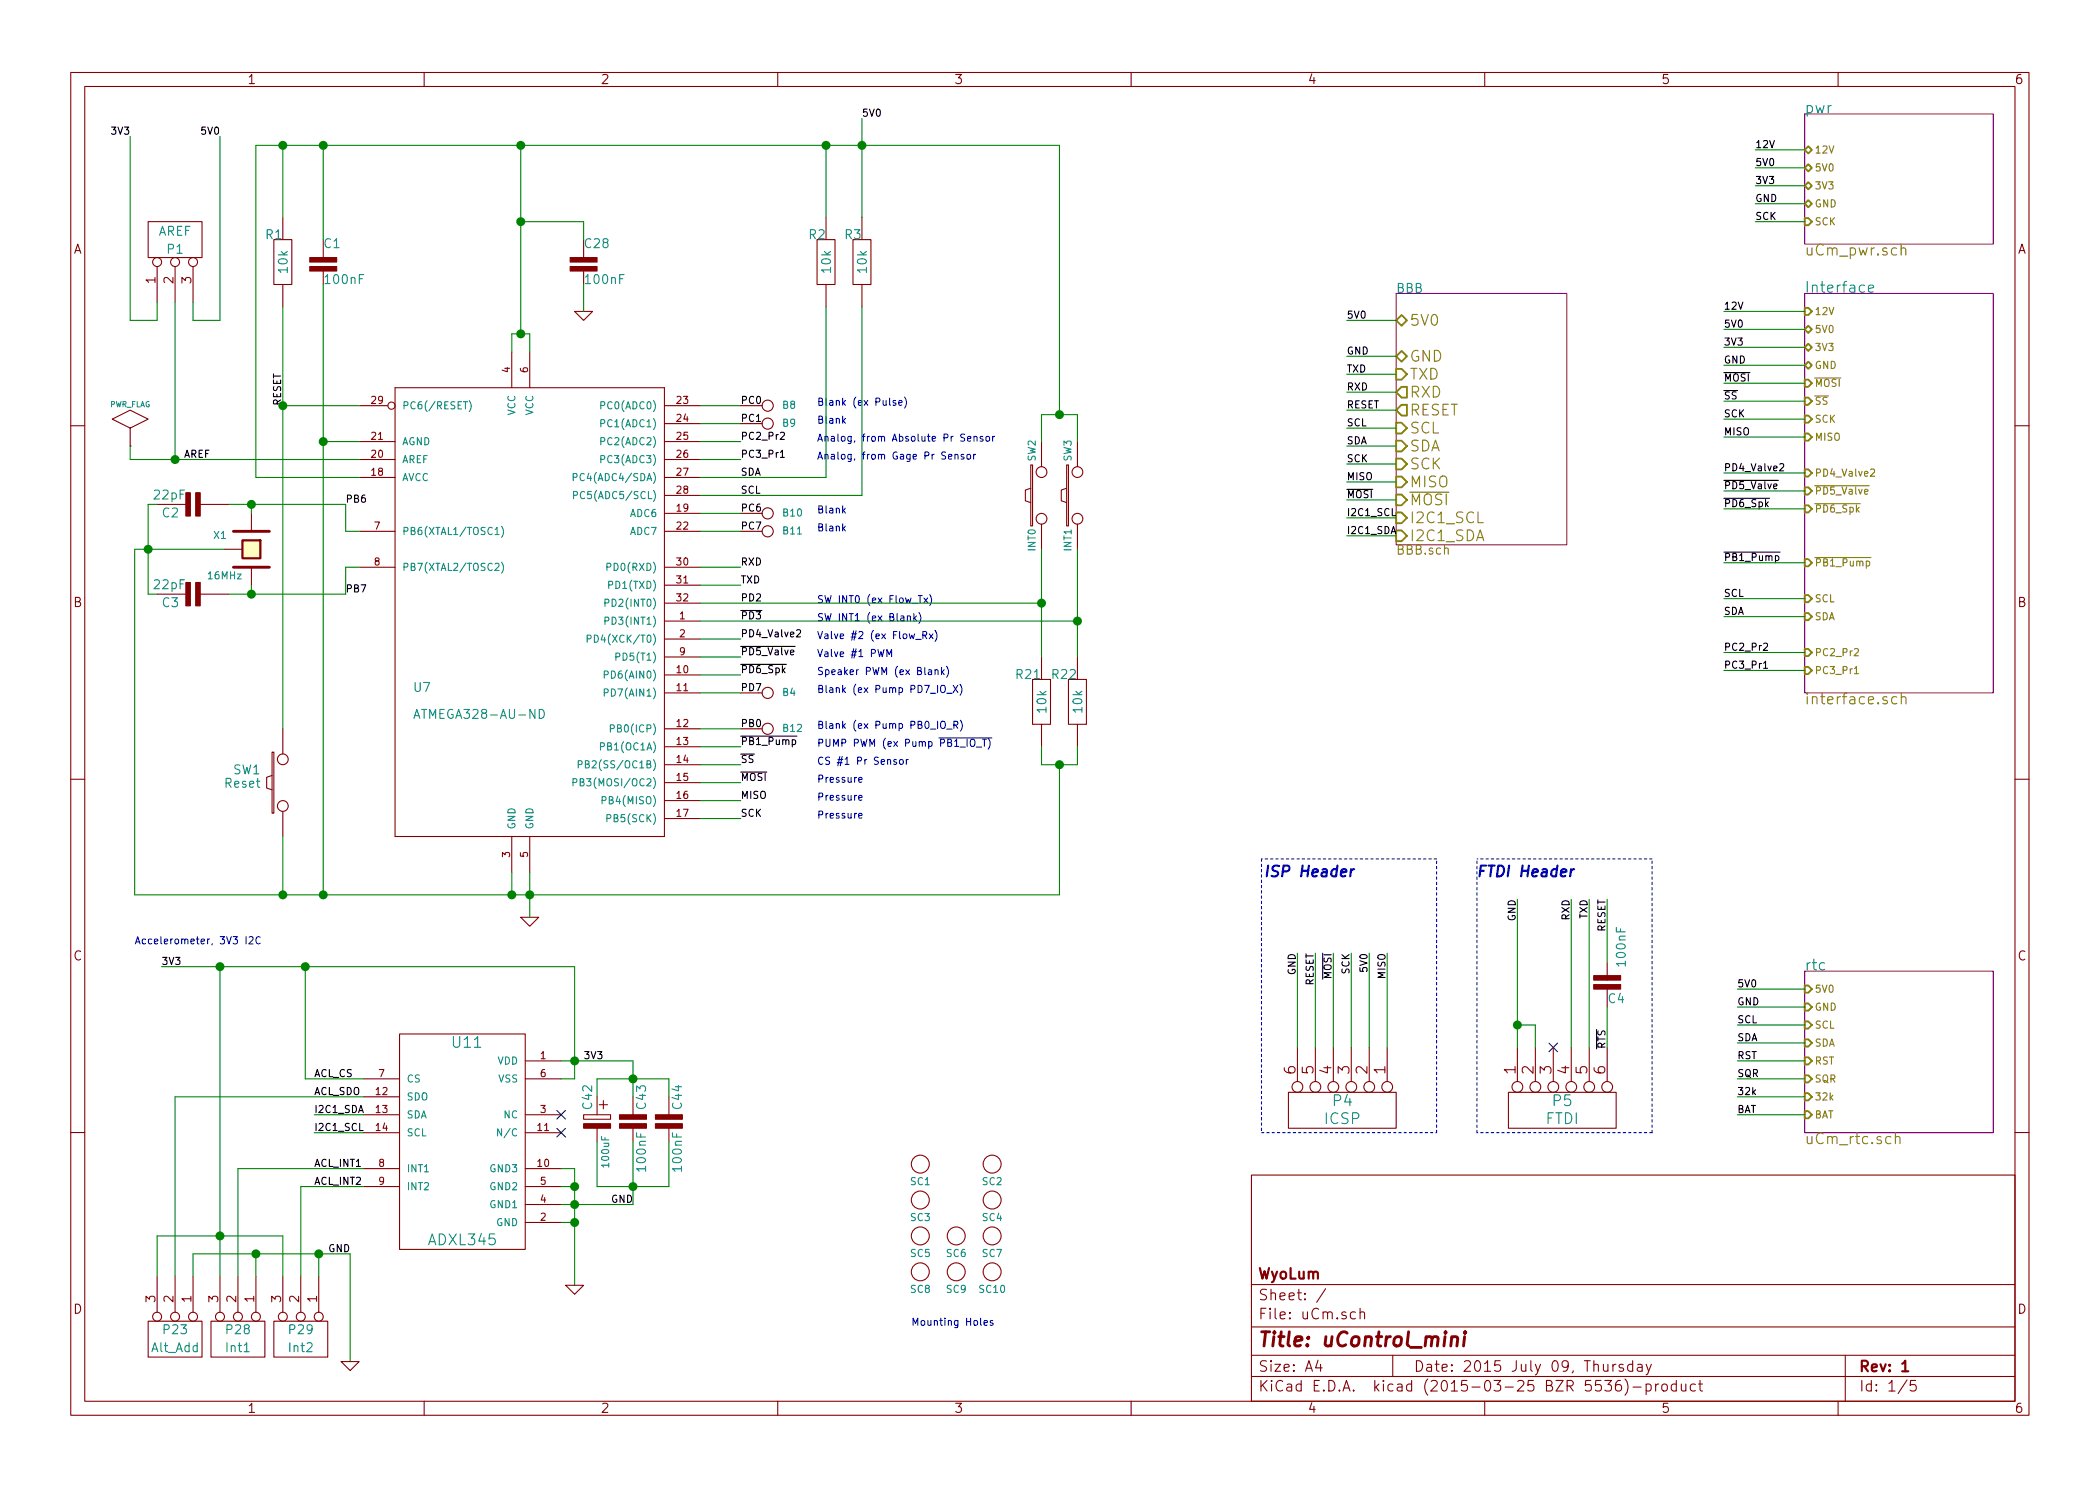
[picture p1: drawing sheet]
<svg xmlns="http://www.w3.org/2000/svg" width="297mm" height="210mm" viewBox="0 0 297 210" stroke-linecap="round" stroke-linejoin="round" font-family="sans-serif">
<defs><g id="words">
<text font-size="2.8" fill="#840000" x="178" y="190.5">Title: uControl_mini</text>
<g font-size="2.1" fill="#008484">
<text x="255.3" y="16">pwr</text>
<text x="255.3" y="41.4">Interface</text>
<text x="255.3" y="137.3">rtc</text>
<text x="64.1" y="148.3">U11</text>
<text x="187.4" y="159">ICSP</text>
<text x="188.6" y="156.5">P4</text>
<text x="218.6" y="159">FTDI</text>
<text x="219.7" y="156.5">P5</text>
<text x="60.8" y="176.2">ADXL345</text>
</g>
<g font-size="2.1" fill="#848400">
<text x="255.3" y="36.2">uCm_pwr.sch</text>
<text x="199.4" y="46.1">5V0</text>
<text x="199.4" y="51.2">GND</text>
<text x="199.4" y="53.7">TXD</text>
<text x="199.4" y="58.8">RESET</text>
<text x="199.4" y="56.3">RXD</text>
<text x="199.4" y="61.3">SCL</text>
<text x="199.4" y="63.9">SDA</text>
<text x="199.4" y="66.4">SCK</text>
<text x="199.4" y="69">MISO</text>
<text x="199.4" y="71.5">MOSI</text>
<text x="199.4" y="74">I2C1_SCL</text>
<text x="199.4" y="76.6">I2C1_SDA</text>
<text x="255.3" y="99.7">interface.sch</text>
<text x="255.3" y="161.9">uCm_rtc.sch</text>
</g>
<g font-size="2.1" fill="#0000c2">
<text x="180.6" y="124.1">ISP Header</text>
<text x="210.4" y="124.1">FTDI Header</text>
</g>
<g font-size="2.1" fill="#840000">
<text x="183.3" y="152" transform="rotate(-90 183.3 152)">6</text>
<text x="185.8" y="152" transform="rotate(-90 185.8 152)">5</text>
<text x="188.3" y="152" transform="rotate(-90 188.3 152)">4</text>
<text x="190.9" y="152" transform="rotate(-90 190.9 152)">3</text>
<text x="193.4" y="152" transform="rotate(-90 193.4 152)">2</text>
<text x="196" y="152" transform="rotate(-90 196 152)">1</text>
<text x="214.4" y="152" transform="rotate(-90 214.4 152)">1</text>
<text x="216.9" y="152" transform="rotate(-90 216.9 152)">2</text>
<text x="219.5" y="152" transform="rotate(-90 219.5 152)">3</text>
<text x="222" y="152" transform="rotate(-90 222 152)">4</text>
<text x="224.5" y="152" transform="rotate(-90 224.5 152)">5</text>
<text x="227.1" y="152" transform="rotate(-90 227.1 152)">6</text>
<text x="84.7" y="157">+</text>
<text x="178" y="184">Sheet: /</text>
<text x="178" y="181">WyoLum</text>
<text x="178" y="186.7">File: uCm.sch</text>
<text x="178" y="196.9">KiCad E.D.A. kicad (2015-03-25 BZR 5536)-product</text>
<text x="178" y="194.1">Size: A4</text>
<text x="200" y="194.1">Date: 2015 July 09, Thursday</text>
<text x="263" y="194.1">Rev: 1</text>
<text x="263" y="196.9">Id: 1/5</text>
</g>
<g font-size="1.8" fill="#840000">
<text x="35" y="11.9">1</text>
<text x="85" y="11.9">2</text>
<text x="135" y="11.9">3</text>
<text x="185" y="11.9">4</text>
<text x="235" y="11.9">5</text>
<text x="285" y="11.9">6</text>
<text x="10.4" y="35.9">A</text>
<text x="285.4" y="35.9">A</text>
<text x="22" y="40.1" transform="rotate(-90 22 40.1)">1</text>
<text x="24.5" y="40.1" transform="rotate(-90 24.5 40.1)">2</text>
<text x="27.1" y="40.1" transform="rotate(-90 27.1 40.1)">3</text>
<text x="10.4" y="85.9">B</text>
<text x="285.4" y="85.9">B</text>
<text x="10.4" y="135.9">C</text>
<text x="285.4" y="135.9">C</text>
<text x="10.4" y="185.9">D</text>
<text x="22" y="184.2" transform="rotate(-90 22 184.2)">3</text>
<text x="24.5" y="184.2" transform="rotate(-90 24.5 184.2)">2</text>
<text x="27.1" y="184.2" transform="rotate(-90 27.1 184.2)">1</text>
<text x="30.9" y="184.2" transform="rotate(-90 30.9 184.2)">3</text>
<text x="33.4" y="184.2" transform="rotate(-90 33.4 184.2)">2</text>
<text x="35.9" y="184.2" transform="rotate(-90 35.9 184.2)">1</text>
<text x="39.8" y="184.2" transform="rotate(-90 39.8 184.2)">3</text>
<text x="42.3" y="184.2" transform="rotate(-90 42.3 184.2)">2</text>
<text x="44.8" y="184.2" transform="rotate(-90 44.8 184.2)">1</text>
<text x="285.4" y="185.9">D</text>
<text x="35" y="199.9">1</text>
<text x="85" y="199.9">2</text>
<text x="135" y="199.9">3</text>
<text x="185" y="199.9">4</text>
<text x="235" y="199.9">5</text>
<text x="285" y="199.9">6</text>
</g>
<g font-size="1.8" fill="#008484">
<text x="22.3" y="33.3">AREF</text>
<text x="23.7" y="35.9">P1</text>
<text x="37.6" y="33.8">R1</text>
<text x="45.8" y="35.1">C1</text>
<text x="82.8" y="35.1">C28</text>
<text x="114.5" y="33.8">R2</text>
<text x="119.5" y="33.8">R3</text>
<text x="40.7" y="38.6" transform="rotate(-90 40.7 38.6)">10k</text>
<text x="46.1" y="40.2">100nF</text>
<text x="83" y="40.2">100nF</text>
<text x="117.5" y="38.6" transform="rotate(-90 117.5 38.6)">10k</text>
<text x="122.6" y="38.6" transform="rotate(-90 122.6 38.6)">10k</text>
<text x="197.5" y="41.4">BBB</text>
<text x="21.9" y="70.7">22pF</text>
<text x="23" y="73.2">C2</text>
<text x="21.9" y="83.4">22pF</text>
<text x="23" y="85.9">C3</text>
<text x="58.6" y="97.9">U7</text>
<text x="59.4" y="101.7">ATMEGA328-AU-ND</text>
<text x="143.8" y="96.1">R21</text>
<text x="148" y="100.8" transform="rotate(-90 148 100.8)">10k</text>
<text x="148.9" y="96.1">R22</text>
<text x="153.1" y="100.8" transform="rotate(-90 153.1 100.8)">10k</text>
<text x="31.9" y="111.4">Reset</text>
<text x="33" y="109.5">SW1</text>
<text x="229.9" y="136.5" transform="rotate(-90 229.9 136.5)">100nF</text>
<text x="227.5" y="141.9">C4</text>
<text x="83.7" y="156.9" transform="rotate(-90 83.7 156.9)">C42</text>
<text x="91.4" y="156.9" transform="rotate(-90 91.4 156.9)">C43</text>
<text x="96.4" y="156.9" transform="rotate(-90 96.4 156.9)">C44</text>
<text x="91.4" y="165.6" transform="rotate(-90 91.4 165.6)">100nF</text>
<text x="96.4" y="165.6" transform="rotate(-90 96.4 165.6)">100nF</text>
<text x="21.4" y="191.3">Alt_Add</text>
<text x="23.2" y="188.8">P23</text>
<text x="32.1" y="188.8">P28</text>
<text x="32.1" y="191.3">Int1</text>
<text x="41" y="188.8">P29</text>
<text x="41" y="191.3">Int2</text>
</g>
<text font-size="1.8" fill="#848400" x="197.5" y="78.5">BBB.sch</text>
<g font-size="1.4">
<text x="121.9" y="16.5">5V0</text>
<text x="15.9" y="19">3V3</text>
<text x="28.6" y="19">5V0</text>
<text x="248.3" y="20.9">12V</text>
<text x="248.3" y="23.5">5V0</text>
<text x="248.3" y="28.6">GND</text>
<text x="248.3" y="26">3V3</text>
<text x="248.3" y="31.1">SCK</text>
<text x="190.5" y="45.1">5V0</text>
<text x="243.8" y="43.8">12V</text>
<text x="243.8" y="46.3">5V0</text>
<text x="190.5" y="52.7">TXD</text>
<text x="190.5" y="50.2">GND</text>
<text x="243.8" y="48.9">3V3</text>
<text x="243.8" y="54">MOSI</text>
<text x="243.8" y="51.4">GND</text>
<text x="39.8" y="57.4" transform="rotate(-90 39.8 57.4)">RESET</text>
<text x="104.8" y="59.7">PC1</text>
<text x="190.5" y="57.8">RESET</text>
<text x="190.5" y="55.2">RXD</text>
<text x="243.8" y="56.5">SS</text>
<text x="243.8" y="59">SCK</text>
<text x="26" y="64.8">AREF</text>
<text x="104.8" y="62.2">PC2_Pr2</text>
<text x="104.8" y="64.8">PC3_Pr1</text>
<text x="190.5" y="62.9">SDA</text>
<text x="190.5" y="65.4">SCK</text>
<text x="190.5" y="60.3">SCL</text>
<text x="243.8" y="61.6">MISO</text>
<text x="48.9" y="71.1">PB6</text>
<text x="104.8" y="67.3">SDA</text>
<text x="104.8" y="69.8">SCL</text>
<text x="190.5" y="67.9">MISO</text>
<text x="190.5" y="70.5">MOSI</text>
<text x="243.8" y="71.7">PD6_Spk</text>
<text x="243.8" y="66.7">PD4_Valve2</text>
<text x="243.8" y="69.2">PD5_Valve</text>
<text x="104.8" y="72.4">PC6</text>
<text x="104.8" y="74.9">PC7</text>
<text x="190.5" y="73">I2C1_SCL</text>
<text x="190.5" y="75.6">I2C1_SDA</text>
<text x="48.9" y="83.8">PB7</text>
<text x="104.8" y="80">RXD</text>
<text x="104.8" y="82.5">TXD</text>
<text x="243.8" y="79.4">PB1_Pump</text>
<text x="104.8" y="87.6">PD3</text>
<text x="104.8" y="85.1">PD2</text>
<text x="243.8" y="87">SDA</text>
<text x="243.8" y="84.4">SCL</text>
<text x="104.8" y="92.7">PD5_Valve</text>
<text x="104.8" y="95.2">PD6_Spk</text>
<text x="104.8" y="90.2">PD4_Valve2</text>
<text x="243.8" y="92.1">PC2_Pr2</text>
<text x="243.8" y="94.6">PC3_Pr1</text>
<text x="104.8" y="105.4">PB1_Pump</text>
<text x="104.8" y="107.9">SS</text>
<text x="104.8" y="110.5">MOSI</text>
<text x="104.8" y="113">MISO</text>
<text x="104.8" y="115.6">SCK</text>
<text x="214.4" y="130.4" transform="rotate(-90 214.4 130.4)">GND</text>
<text x="222" y="130.2" transform="rotate(-90 222 130.2)">RXD</text>
<text x="224.5" y="130.1" transform="rotate(-90 224.5 130.1)">TXD</text>
<text x="227.1" y="132" transform="rotate(-90 227.1 132)">RESET</text>
<text x="22.9" y="136.5">3V3</text>
<text x="190.9" y="137.9" transform="rotate(-90 190.9 137.9)">SCK</text>
<text x="193.4" y="137.4" transform="rotate(-90 193.4 137.4)">5V0</text>
<text x="183.3" y="138" transform="rotate(-90 183.3 138)">GND</text>
<text x="185.8" y="139.6" transform="rotate(-90 185.8 139.6)">RESET</text>
<text x="188.3" y="138.5" transform="rotate(-90 188.3 138.5)">MOSI</text>
<text x="196" y="138.5" transform="rotate(-90 196 138.5)">MISO</text>
<text x="245.7" y="142.2">GND</text>
<text x="245.7" y="139.7">5V0</text>
<text x="82.5" y="149.9">3V3</text>
<text x="227.1" y="148.5" transform="rotate(-90 227.1 148.5)">RTS</text>
<text x="245.7" y="149.9">RST</text>
<text x="245.7" y="147.3">SDA</text>
<text x="245.7" y="144.8">SCL</text>
<text x="44.4" y="154.9">ACL_SDO</text>
<text x="44.4" y="152.4">ACL_CS</text>
<text x="245.7" y="154.9">32k</text>
<text x="245.7" y="152.4">SQR</text>
<text x="44.4" y="160">I2C1_SCL</text>
<text x="44.4" y="157.5">I2C1_SDA</text>
<text x="245.7" y="157.5">BAT</text>
<text x="44.4" y="165.1">ACL_INT1</text>
<text x="44.4" y="167.6">ACL_INT2</text>
<text x="86.4" y="170.2">GND</text>
<text x="46.4" y="177.2">GND</text>
</g>
<g font-size="1.4" fill="#848400">
<text x="256.7" y="21.7">12V</text>
<text x="256.7" y="29.3">GND</text>
<text x="256.7" y="26.8">3V3</text>
<text x="256.7" y="24.3">5V0</text>
<text x="256.7" y="31.9">SCK</text>
<text x="256.7" y="44.6">12V</text>
<text x="256.7" y="47.1">5V0</text>
<text x="256.7" y="52.2">GND</text>
<text x="256.7" y="49.7">3V3</text>
<text x="256.7" y="59.8">SCK</text>
<text x="256.7" y="54.7">MOSI</text>
<text x="256.7" y="57.3">SS</text>
<text x="256.7" y="62.4">MISO</text>
<text x="256.7" y="70">PD5_Valve</text>
<text x="256.7" y="67.4">PD4_Valve2</text>
<text x="256.7" y="72.5">PD6_Spk</text>
<text x="256.7" y="80.1">PB1_Pump</text>
<text x="256.7" y="85.2">SCL</text>
<text x="256.7" y="87.8">SDA</text>
<text x="256.7" y="95.4">PC3_Pr1</text>
<text x="256.7" y="92.8">PC2_Pr2</text>
<text x="256.7" y="143">GND</text>
<text x="256.7" y="140.5">5V0</text>
<text x="256.7" y="148.1">SDA</text>
<text x="256.7" y="145.5">SCL</text>
<text x="256.7" y="150.6">RST</text>
<text x="256.7" y="155.7">32k</text>
<text x="256.7" y="153.2">SQR</text>
<text x="256.7" y="158.2">BAT</text>
</g>
<g font-size="1.4" fill="#840000">
<text x="72.1" y="52.7" transform="rotate(-90 72.1 52.7)">4</text>
<text x="74.7" y="52.7" transform="rotate(-90 74.7 52.7)">6</text>
<text x="52.6" y="57.1">29</text>
<text x="95.7" y="57.1">23</text>
<text x="95.7" y="59.7">24</text>
<text x="104.8" y="57.1">PC0</text>
<text x="52.6" y="64.8">20</text>
<text x="52.6" y="62.2">21</text>
<text x="95.7" y="62.2">25</text>
<text x="95.7" y="64.8">26</text>
<text x="52.6" y="67.3">18</text>
<text x="95.7" y="67.3">27</text>
<text x="95.7" y="69.8">28</text>
<text x="53" y="74.9">7</text>
<text x="95.7" y="74.9">22</text>
<text x="95.7" y="72.4">19</text>
<text x="53" y="80">8</text>
<text x="95.7" y="80">30</text>
<text x="95.7" y="82.5">31</text>
<text x="95.7" y="85.1">32</text>
<text x="96.1" y="87.6">1</text>
<text x="95.7" y="95.2">10</text>
<text x="96.1" y="90.2">2</text>
<text x="96.1" y="92.7">9</text>
<text x="95.7" y="97.8">11</text>
<text x="104.8" y="97.8">PD7</text>
<text x="95.7" y="102.9">12</text>
<text x="95.7" y="105.4">13</text>
<text x="95.7" y="107.9">14</text>
<text x="104.8" y="102.9">PB0</text>
<text x="95.7" y="110.5">15</text>
<text x="95.7" y="113">16</text>
<text x="95.7" y="115.6">17</text>
<text x="72.1" y="121.3" transform="rotate(-90 72.1 121.3)">3</text>
<text x="74.7" y="121.3" transform="rotate(-90 74.7 121.3)">5</text>
<text x="76.5" y="149.9">1</text>
<text x="53.2" y="154.9">12</text>
<text x="53.6" y="152.4">7</text>
<text x="76.5" y="152.4">6</text>
<text x="53.2" y="157.5">13</text>
<text x="53.2" y="160">14</text>
<text x="76" y="160">11</text>
<text x="76.5" y="157.5">3</text>
<text x="53.6" y="165.1">8</text>
<text x="53.6" y="167.6">9</text>
<text x="76" y="165.1">10</text>
<text x="76.5" y="167.6">5</text>
<text x="76.5" y="172.7">2</text>
<text x="76.5" y="170.2">4</text>
</g>
<g font-size="1.4" fill="#008484">
<text x="56.9" y="57.9">PC6(/RESET)</text>
<text x="72.9" y="58.9" transform="rotate(-90 72.9 58.9)">VCC</text>
<text x="75.4" y="58.9" transform="rotate(-90 75.4 58.9)">VCC</text>
<text x="85.4" y="57.9">PC0(ADC0)</text>
<text x="110.7" y="57.8">B8</text>
<text x="56.9" y="65.5">AREF</text>
<text x="56.9" y="63">AGND</text>
<text x="85.4" y="60.4">PC1(ADC1)</text>
<text x="85.4" y="63">PC2(ADC2)</text>
<text x="85.4" y="65.5">PC3(ADC3)</text>
<text x="110.7" y="60.4">B9</text>
<text x="146.5" y="65.3" transform="rotate(-90 146.5 65.3)">SW2</text>
<text x="151.6" y="65.3" transform="rotate(-90 151.6 65.3)">SW3</text>
<text x="56.9" y="68.1">AVCC</text>
<text x="82" y="68.1">PC4(ADC4/SDA)</text>
<text x="82.2" y="70.6">PC5(ADC5/SCL)</text>
<text x="30.3" y="76.2">X1</text>
<text x="56.9" y="75.7">PB6(XTAL1/TOSC1)</text>
<text x="89.1" y="75.7">ADC7</text>
<text x="89.1" y="73.1">ADC6</text>
<text x="110.8" y="73.1">B10</text>
<text x="110.8" y="75.6">B11</text>
<text x="146.5" y="77.9" transform="rotate(-90 146.5 77.9)">INT0</text>
<text x="151.6" y="77.9" transform="rotate(-90 151.6 77.9)">INT1</text>
<text x="29.5" y="82">16MHz</text>
<text x="56.9" y="80.8">PB7(XTAL2/TOSC2)</text>
<text x="86.3" y="80.8">PD0(RXD)</text>
<text x="86.4" y="83.3">PD1(TXD)</text>
<text x="86.2" y="88.4">PD3(INT1)</text>
<text x="86.2" y="85.8">PD2(INT0)</text>
<text x="84.2" y="90.9">PD4(XCK/T0)</text>
<text x="87.6" y="93.5">PD5(T1)</text>
<text x="86.1" y="96">PD6(AIN0)</text>
<text x="86.1" y="98.5">PD7(AIN1)</text>
<text x="110.7" y="98.5">B4</text>
<text x="85.3" y="106.2">PB1(OC1A)</text>
<text x="86.9" y="103.6">PB0(ICP)</text>
<text x="110.8" y="103.6">B12</text>
<text x="82.3" y="111.2">PB3(MOSI/OC2)</text>
<text x="83.1" y="108.7">PB2(SS/OC1B)</text>
<text x="85.6" y="113.8">PB4(MISO)</text>
<text x="72.9" y="117.3" transform="rotate(-90 72.9 117.3)">GND</text>
<text x="75.4" y="117.3" transform="rotate(-90 75.4 117.3)">GND</text>
<text x="86.3" y="116.3">PB5(SCK)</text>
<text x="57.5" y="153.2">CS</text>
<text x="57.5" y="155.7">SDO</text>
<text x="70.3" y="150.6">VDD</text>
<text x="70.5" y="153.2">VSS</text>
<text x="57.5" y="158.2">SDA</text>
<text x="57.5" y="160.8">SCL</text>
<text x="70.8" y="160.8">N/C</text>
<text x="71.2" y="158.2">NC</text>
<text x="57.5" y="165.9">INT1</text>
<text x="69.3" y="165.9">GND3</text>
<text x="86.2" y="165" transform="rotate(-90 86.2 165)">100uF</text>
<text x="128.8" y="167.7">SC1</text>
<text x="139" y="167.7">SC2</text>
<text x="57.5" y="168.4">INT2</text>
<text x="69.3" y="170.9">GND1</text>
<text x="69.3" y="168.4">GND2</text>
<text x="70.1" y="173.5">GND</text>
<text x="128.8" y="172.8">SC3</text>
<text x="139" y="172.8">SC4</text>
<text x="128.8" y="177.8">SC5</text>
<text x="133.9" y="177.8">SC6</text>
<text x="139" y="177.8">SC7</text>
<text x="128.8" y="182.9">SC8</text>
<text x="133.9" y="182.9">SC9</text>
<text x="138.6" y="182.9">SC10</text>
</g>
<g font-size="1.4" fill="#0000c2">
<text x="115.6" y="57.4">Blank (ex Pulse)</text>
<text x="115.6" y="59.9">Blank</text>
<text x="115.6" y="62.5">Analog, from Absolute Pr Sensor</text>
<text x="115.6" y="65">Analog, from Gage Pr Sensor</text>
<text x="115.6" y="72.6">Blank</text>
<text x="115.6" y="75.2">Blank</text>
<text x="115.6" y="87.9">SW INT1 (ex Blank)</text>
<text x="115.6" y="85.3">SW INT0 (ex Flow_Tx)</text>
<text x="115.6" y="95.5">Speaker PWM (ex Blank)</text>
<text x="115.6" y="93">Valve #1 PWM</text>
<text x="115.6" y="90.4">Valve #2 (ex Flow_Rx)</text>
<text x="115.6" y="98">Blank (ex Pump PD7_IO_X)</text>
<text x="115.6" y="105.7">PUMP PWM (ex Pump PB1_IO_T)</text>
<text x="115.6" y="103.1">Blank (ex Pump PB0_IO_R)</text>
<text x="115.6" y="113.3">Pressure</text>
<text x="115.6" y="110.7">Pressure</text>
<text x="115.6" y="108.2">CS #1 Pr Sensor</text>
<text x="115.6" y="115.8">Pressure</text>
<text x="19" y="133.6">Accelerometer, 3V3 I2C</text>
<text x="128.9" y="187.6">Mounting Holes</text>
</g>
<text font-size="1.1" fill="#008484" x="15.4" y="57.6">PWR_FLAG</text>
</g></defs>
<g fill="none" stroke="#840000" stroke-width=".15">
<path d="M10 10.3h277v189.9h-277zM12 12.2h273v186.1h-273zM60 10.3v1.9M110 10.3v1.9M160 10.3v1.9M210 10.3v1.9M260 10.3v1.9M21 31.4h7.6v5h-7.6zM22.2 37.7v5.1M24.8 37.7v5.1M27.3 37.7v5.1M38.7 33.9h2.6v6.4h-2.6z"/>
<path d="M40 30.7v3.2M45.7 33.9v2.5M45.7 37.7v2.6M82.5 33.9v2.5M82.5 37.7v2.6M115.6 33.9h2.5v6.4h-2.5zM116.8 30.7v3.2M120.6 33.9h2.6v6.4h-2.6zM121.9 30.7v3.2M15.9 59.3l2.5-1.3 2.6 1.3-2.6 1.3zM40 40.3v3.1M50.8 57.4h4.1"/>
<path d="M55.9 54.9h38.1v63.5h-38.1zM72.4 49.8v5.1M74.9 49.8v5.1M81.3 44.1h2.5l-1.3 1.2zM94 57.4h5.1M94 59.9h5.1M104.8 57.4h2.5M104.8 59.9h3M116.8 40.3v3.1M121.9 40.3v3.1M10 60.2h2M18.4 63.1h.1"/>
<path d="M18.4 60.6v2.5M22.2 71.4h4.3M28.1 71.4h4.3M31.7 77.7h2.6M35.6 72.6v2.6M50.8 75.2h5.1M50.8 65h5.1M50.8 62.5h5.1M50.8 67.6h5.1M94 75.2h5.1M94 65h5.1M94 62.5h5.1"/>
<path d="M94 67.6h5.1M94 70.1h5.1M94 72.6h5.1M104.8 75.2h2.5M104.8 72.6h2.5M145.8 65.8h.2v8.6h-.2zM145.8 69.1l-.8 .2v1.6l.8 .2M147.3 62.5v3.5M147.3 74.2v3.5M150.9 65.8h.2v8.6h-.2zM150.9 69.1l-.8 .2v1.6l.8 .2M152.4 62.5v3.5"/>
<path d="M152.4 74.2v3.5M285 60.2h2M22.2 84.1h4.3M28.1 84.1h4.3M35.6 80.3v2.5M50.8 80.3h5.1M94 87.9h5.1M94 90.4h5.1M94 80.3h5.1M94 93h5.1M94 95.5h5.1M94 98h5.1"/>
<path d="M94 82.8h5.1M94 85.3h5.1M104.8 98h2.5M146 96.1h2.6v6.4h-2.6zM147.3 93v3.1M151.1 96.1h2.6v6.4h-2.6zM152.4 93v3.1M10 110.3h2M38.5 106.4h.2v8.7h-.2zM38.5 109.7l-.8 .3v1.5l.8 .3M40 103.1v3.6M40 114.8v3.6"/>
<path d="M72.4 118.4v5M74.9 118.4v5M94 103.1h5.1M94 105.7h5.1M94 108.2h5.1M94 110.7h5.1M94 113.3h5.1M94 115.8h5.1M104.8 103.1h2.5M147.3 102.5v3.2M152.4 102.5v3.2M285 110.3h2"/>
<path d="M73.7 129.8h2.5l-1.3 1.3zM227.3 136.1v2.6M227.3 139.9v2.6M51.4 157.7h5.1M51.4 152.6h5.1M51.4 155.2h5.1M56.5 146.3h17.8v30.5h-17.8zM74.3 150.1h5.1M74.3 157.7h5.1M74.3 152.6h5.1M82.5 157.7h3.9v.7h-3.9zM84.5 155.2v2.5"/>
<path d="M84.5 159v2.5M85.1 159.6h.1M89.5 155.2v2.5M89.5 159v2.5M94.6 155.2v2.5M94.6 159v2.5M182.2 154.6h15.3v5h-15.3zM183.5 148.2v4.8M186.1 148.2v4.8M188.6 148.2v4.8M191.1 148.2v4.8M193.7 148.2v4.8"/>
<path d="M196.2 148.2v4.8M213.4 154.6h15.2v5h-15.2zM214.6 148.2v4.8M217.2 148.2v4.8M219.7 148.2v4.8M222.2 148.2v4.8M224.8 148.2v4.8M227.3 148.2v4.8M10 160.2h2M51.4 160.3h5.1M51.4 167.9h5.1M51.4 165.3h5.1"/>
<path d="M74.3 160.3h5.1M74.3 173h5.1M74.3 170.4h5.1M74.3 167.9h5.1M74.3 165.3h5.1M177 166.3h108v32h-108zM285 160.2h2M21 186.9h7.6v5.1h-7.6zM22.2 180.6v5.1M24.8 180.6v5.1M27.3 180.6v5.1M29.8 186.9h7.7v5.1h-7.7z"/>
<path d="M31.1 180.6v5.1M33.7 180.6v5.1M36.2 180.6v5.1M38.7 186.9h7.7v5.1h-7.7zM40 180.6v5.1M42.5 180.6v5.1M45.1 180.6v5.1M48.3 192.7h2.5l-1.3 1.2zM60 198.3v1.9M80 181.9h2.5l-1.2 1.2zM110 198.3v1.9M160 198.3v1.9"/>
<path d="M177 194.8h108M177 191.8h108M177 187.8h108M177 181.8h108M186.4 192.5l-.3 1h.9M186.8 193v1M187.5 182.3l-1.3 2M191.7 185.7l-.4-.1-.3 .3 .1 .6 .2 .1 .4-.1M192.4 185.7a.38 .38 0 0 1 .6 .1v.8M192.4 185.1v1.5M197 191.8v3M210 198.3v1.9"/>
<path d="M227 195.3h.9l-.5 .6 .5 .1v.2v.5l-.2 .1h-.5l-.2-.1M228.1 193v1M228.6 193l-.3 .1-.2 .2M229.2 195.3a.59 .59 0 0 0-.7 .7l.1 .7 .2 .1h.3l.2-.1 .1-.5-.2-.2-.4-.1-.3 .3M229.6 193.1a.37 .37 0 0 0-.6 .1v.1a.54 .54 0 0 0 .6 .3l.1 .1-.1 .2-.2 .1-.4-.1M229.8 195.1a1.71 1.71 0 0 1 0 2.3M230.9 193.1l-.4-.1-.3 .3 .1 .6 .2 .1 .4-.1M230.9 192.5v1.5M231 196.3h1.1M231.6 193.1l.2-.1 .4 .1 .1 .9M232.3 193.4l-.5 .1-.2 .2v.2l.2 .1 .5-.1M232.8 195.9a.48 .48 0 0 1 .7 .1l.1 .1-.1 .6a.48 .48 0 0 1-.7 0"/>
<path d="M232.8 193l.4 1M232.8 195.8v1.5M233.6 193l-.5 1.4-.3 .1M234.2 195.8v1M234.6 195.8l-.3 .1-.1 .2M235.1 196a.41 .41 0 0 1 .7 .1v.4a.41 .41 0 0 1-.4 .3 .41 .41 0 0 1-.3-.3zM237.1 195.9l-.4-.1-.3 .3 .1 .6 .2 .1 .4-.1M237.1 195.3v1.5M237.8 195.8l.1 .9a.4 .4 0 0 0 .6 0M238.5 195.8v1M239.8 195.9l-.4-.1-.3 .3 .1 .6 .2 .1 .4-.1M240.3 195.8h.5"/>
<path d="M240.5 195.3v1.3l.2 .2h.1M260 198.3v1.9M261 191.8v6.5M269.7 195.2l-1.2 2M271 195.3h-.7l-.1 .7a.62 .62 0 0 1 .7 0l.1 .2v.5l-.2 .1h-.4l-.2-.1"/>
<circle cx="22.2" cy="37.1" r=".63"/>
<circle cx="24.8" cy="37.1" r=".63"/>
<circle cx="27.3" cy="37.1" r=".63"/>
<circle cx="55.4" cy="57.4" r=".51"/>
<circle cx="108.6" cy="57.4" r=".79"/>
<circle cx="108.6" cy="59.9" r=".79"/>
<circle cx="108.6" cy="72.6" r=".79"/>
<circle cx="108.6" cy="75.2" r=".79"/>
<circle cx="147.3" cy="73.4" r=".76"/>
<circle cx="147.3" cy="66.8" r=".76"/>
<circle cx="152.4" cy="73.4" r=".76"/>
<circle cx="152.4" cy="66.8" r=".76"/>
<circle cx="108.6" cy="98" r=".79"/>
<circle cx="40" cy="114" r=".76"/>
<circle cx="40" cy="107.4" r=".76"/>
<circle cx="108.6" cy="103.1" r=".79"/>
<circle cx="183.5" cy="153.8" r=".76"/>
<circle cx="186.1" cy="153.8" r=".76"/>
<circle cx="188.6" cy="153.8" r=".76"/>
<circle cx="191.1" cy="153.8" r=".76"/>
<circle cx="193.7" cy="153.8" r=".76"/>
<circle cx="196.2" cy="153.8" r=".76"/>
<circle cx="214.6" cy="153.8" r=".76"/>
<circle cx="217.2" cy="153.8" r=".76"/>
<circle cx="219.7" cy="153.8" r=".76"/>
<circle cx="222.2" cy="153.8" r=".76"/>
<circle cx="224.8" cy="153.8" r=".76"/>
<circle cx="227.3" cy="153.8" r=".76"/>
<circle cx="130.2" cy="180" r="1.27"/>
<circle cx="130.2" cy="164.7" r="1.27"/>
<circle cx="130.2" cy="169.8" r="1.27"/>
<circle cx="130.2" cy="174.9" r="1.27"/>
<circle cx="135.3" cy="174.9" r="1.27"/>
<circle cx="135.3" cy="180" r="1.27"/>
<circle cx="140.3" cy="164.7" r="1.27"/>
<circle cx="140.3" cy="169.8" r="1.27"/>
<circle cx="140.3" cy="180" r="1.27"/>
<circle cx="140.3" cy="174.9" r="1.27"/>
<circle cx="22.2" cy="186.3" r=".63"/>
<circle cx="24.8" cy="186.3" r=".63"/>
<circle cx="27.3" cy="186.3" r=".63"/>
<circle cx="31.1" cy="186.3" r=".63"/>
<circle cx="33.7" cy="186.3" r=".63"/>
<circle cx="36.2" cy="186.3" r=".63"/>
<circle cx="40" cy="186.3" r=".63"/>
<circle cx="42.5" cy="186.3" r=".63"/>
<circle cx="45.1" cy="186.3" r=".63"/>
</g>
<path d="M34.3 76.4h2.5v2.6h-2.5zM269.1 194h.8" fill="none" stroke="#840000" stroke-width=".3"/>
<path d="M33 75.2h5.1M33 80.3h5.1M205.3 189.3a.52 .52 0 0 1 .9 .1l-.1 1M207.2 189.1l-.2 1.3M207.2 188.4l-.1 .1 .1 .1 .1-.1-.1-.1v.2" fill="none" stroke="#840000" stroke-width=".41"/>
<path d="M34.3 76.4h2.5v2.6h-2.5z" fill="#ffffc2" stroke="#ffffc2" stroke-width=".25"/>
<g fill="#840000" stroke="#840000" stroke-width=".15">
<path d="M26.3 82.4h.6v3.3h-.6z"/>
<path d="M27.7 82.4h.6v3.3h-.6z"/>
<path d="M26.3 69.7h.6v3.3h-.6z"/>
<path d="M27.7 69.7h.6v3.3h-.6z"/>
<path d="M225.4 138h3.8v.7h-3.8z"/>
<path d="M225.4 139.3h3.8v.6h-3.8z"/>
<path d="M43.8 37.7h3.8v.6h-3.8z"/>
<path d="M43.8 36.4h3.8v.7h-3.8z"/>
<path d="M80.6 37.7h3.9v.6h-3.9z"/>
<path d="M80.6 36.4h3.9v.7h-3.9z"/>
<path d="M87.6 159h3.8v.6h-3.8z"/>
<path d="M87.6 157.7h3.8v.7h-3.8z"/>
<path d="M92.7 159h3.8v.6h-3.8z"/>
<path d="M92.7 157.7h3.8v.7h-3.8z"/>
<path d="M82.5 159h3.9v.6h-3.9z"/>
</g>
<g fill="none" stroke="#0000c2" stroke-width=".15">
<path d="M126.7 56.7h-.3l-.1 .1 .1 .2 .3 .1v.2h-.4M127.1 57l.5-.1v-.2h-.3l-.2 .1 .1 .5h.4M127.9 56.2a1.2 1.2 0 0 1 0 1.5M134.2 64.6l.4-.1v-.2h-.3l-.1 .1v.5h.4M135.1 64.4l.1-.1h.3v.7M135.1 64.3v.7M136.3 64.3h-.2l-.2 .1 .2 .2 .2 .1v.2h-.4M136.8 64.3h.3l.2 .2v.3l-.2 .2-.3-.1v-.1zM136.9 62.1l.4-.1v-.2l-.3-.1-.1 .2v.5h.4M137.7 64.3v.7M137.8 61.8l.1-.1 .3 .1v.6M137.8 61.7v.7"/>
<path d="M138 64.3h-.2l-.1 .2M139 61.8l-.2-.1-.2 .2 .2 .2h.2v.3h-.4M139.5 61.8l.3-.1 .1 .1 .1 .4-.1 .2h-.4l-.1-.2zM140.4 61.7v.7M140.7 61.7l-.2 .1-.1 .1M125.5 92.9v-1l.3 .7 .3-.7v1M128.3 87.2l.2-.1 .2 .1 .1 .6M129.3 86.8v1M129.3 87.4l.3 .4M129.5 90.5h.8M129.6 87.1l-.3 .4M129.9 84.3h.6"/>
<path d="M130 86.7a1.2 1.2 0 0 1 0 1.5M130.5 89.9l.5-.1 .1-.1-.1-.3h-.5v1M130.7 84.6l.5 .7M130.8 89.9l.3 .5M131.2 84.6l-.5 .7M131.4 89.7l.6 .7M131.5 84.1a1.2 1.2 0 0 1 0 1.6M132 89.7l-.6 .7M132.3 94.9l.1-.1h.2l.1 .6M132.3 89.2a1.2 1.2 0 0 1 0 1.5M132.3 94.8v.6M133.2 97h.4a.67 .67 0 0 1-.1 1l-.3-.1a.78 .78 0 0 1 0-.9z"/>
<path d="M133.2 94.4v1M133.2 95.1l.4 .3M133.6 94.8l-.4 .4M133.9 94.3a1.2 1.2 0 0 1 0 1.5M133.9 98.1h.8M134.8 97l.7 1M135.5 97l-.7 1M135.8 96.8a1.2 1.2 0 0 1 0 1.6M121.5 115.4l.4-.1v-.2h-.3l-.1 .1v.5h.4M121.5 112.9l.4-.1v-.2l-.3-.1-.1 .2v.5h.4M121.5 110.4l.4-.1v-.2l-.3-.1-.1 .2v.4h.4M126.8 107.5h-.3l-.1 .1 .1 .2 .3 .1v.2h-.4"/>
<path d="M127.3 107.5h.3l.1 .1 .1 .3-.1 .2h-.4l-.1-.2zM128.2 107.5v.6M128.5 107.5h-.2l-.1 .2M132.8 104.4h7.5M133.2 102.1h.4a.67 .67 0 0 1-.1 1l-.3-.1a.78 .78 0 0 1 0-.9zM133.9 103.2h.8M134.9 102.6l.5-.1 .1-.1-.1-.3h-.5v1M135.2 102.6l.3 .5M135.8 101.9a1.2 1.2 0 0 1 0 1.5M137.4 104.6h.4a.67 .67 0 0 1-.1 1h-.3a.78 .78 0 0 1 0-1zM138.1 105.7h.8M139 104.6h.5"/>
<path d="M139.2 104.6v1M139.8 104.4a1.2 1.2 0 0 1 0 1.6M34.8 132.5v1M35.2 132.6l.4-.1 .2 .1v.2l-.6 .7h.6M36.8 132.6a.4 .4 0 0 0-.5 0 .4 .4 0 0 0-.1 .5 .37 .37 0 0 0 .2 .4 .37 .37 0 0 0 .4-.1M139.2 187.2l.5-.1-.1-.2-.3-.1-.1 .2v.5h.4M140.4 186.9l-.2-.1-.1 .2v.1l.3 .1v.3h-.3"/>
</g>
<path d="M255.3 16.1h26.6v18.4h-26.6zM197.5 41.5h24.1v35.6h-24.1zM255.3 41.5h26.6v56.5h-26.6zM255.3 137.4h26.6v22.9h-26.6z" fill="none" stroke="#840084" stroke-width=".15"/>
<g fill="none" stroke="#008484" stroke-width=".15">
<path d="M65.6 56.8h.5M66.4 56.7a1.2 1.2 0 0 1 0 1.5M85 57.4l.5-.1v-.1v-.3l-.5-.1v1.1M85 59.9h.5v-.2v-.3h-.5v1M264.3 40.8l.7-.1-.1-.3-.4-.1-.2 .3 .1 .7h.1h.4M70 79.8l.4-.1 .2 .1v.2l-.6 .7h.6M70 75.6h.6M70.9 74.5a1.2 1.2 0 0 1 0 1.5M70.9 79.5a1.2 1.2 0 0 1 0 1.6M81.1 67.5h.5v-.2v-.2l-.5-.1v1M81.1 70.1l.5-.1 .1-.1-.1-.3-.5-.1v1.1M85 62.5l.5-.1v-.2v-.2l-.5-.1v1"/>
<path d="M85 65l.5-.1v-.1v-.3h-.5v1M83.1 90.4l.4-.1 .1-.1-.1-.3h-.4v1M85.5 95.5l.5-.1v-.1v-.3l-.5-.1v1.1M85.5 98h.5v-.2v-.3h-.5v1M85.6 87.9l.5-.1v-.2v-.2l-.5-.1v1M85.6 85.3h.5v-.2v-.3h-.5v1M85.9 80.2h.4l.1-.2-.1-.2-.4-.1v1M87.1 92.9h.5l.1-.2-.1-.2-.5-.1v1M58.5 101.6l.5-1.2 .4 1.2M58.7 101.3h.6M76.3 100.4a.66 .66 0 0 1 .7 .4 .66 .66 0 0 1-.2 .8h-.5zM81.1 110.7h.4l.1-.2-.1-.3h-.4v1"/>
<path d="M81.8 108.2l.5-.1v-.1v-.3l-.5-.1v1.1M84.9 105.6h.5l.1-.2-.1-.2-.5-.1v1M85.2 113.3l.4-.1 .1-.2-.1-.2-.4-.1v1M85.9 115.8l.4-.1 .1-.1-.1-.3h-.4v1M86.3 103.1l.5-.1 .1-.1-.1-.3h-.5v1M70.9 159.7v1l-.5-1v1"/>
</g>
<g fill="none" stroke="#848400" stroke-width=".15">
<path d="M268.9 35.2a.38 .38 0 0 1 .7 .1v.8M268.9 34.6v1.5M256.7 53.5h3.7M199.4 69.6h5.6M204.3 77.7a.3 .3 0 0 1 .6 0v.7M256.7 68.7h7.7M256.7 78.9h7.9M256.7 71.3h6.4M263.7 69.6l.5-.1v-.2l-.3-.1-.2 .2 .1 .5h.4M264 79.4h.3l.2 .2-.1 .4h-.4M264.6 66.5l.4-.1 .1 .1 .1 .2-.7 .7h.7M262.3 91.9l.4-.1 .1 .1 .1 .2-.6 .7h.6"/>
<path d="M262.3 95.3h.6M268.3 98.6a.48 .48 0 0 0-.7 .1v.6a.48 .48 0 0 0 .7 .2M268.9 98.7a.38 .38 0 0 1 .7 .1v.8M268.9 98.1v1.5M268.1 161a.38 .38 0 0 1 .7 0v.8M268.1 160.3v1.5"/>
</g>
<g fill="none" stroke="#848400" stroke-width=".25">
<path d="M255.3 30.9h.5l.5 .5-.5 .5h-.5zM255.3 28.8l.5-.5 .5 .5-.5 .5zM255.3 26.3l.5-.5 .5 .5-.5 .5zM255.3 23.7l.5-.5 .5 .5-.5 .6zM255.3 21.2l.5-.5 .5 .5-.5 .5zM197.5 45.3l.7-.7 .8 .7-.8 .8zM197.5 50.4l.7-.7 .8 .7-.8 .8zM197.5 52.2h.7l.8 .8-.8 .7h-.7zM197.5 59.8h.7l.8 .8-.8 .7h-.7zM198.2 57.3h.8v1.5h-.8l-.7-.8zM198.2 54.7h.8v1.6h-.8l-.7-.8zM255.3 58.8h.5l.5 .5-.5 .5h-.5z"/>
<path d="M255.3 43.6h.5l.5 .5-.5 .5h-.5zM255.3 51.7l.5-.5 .5 .5-.5 .5zM255.3 46.6l.5-.5 .5 .5-.5 .5zM255.3 53.7h.5l.5 .5-.5 .5h-.5zM255.3 56.3h.5l.5 .5-.5 .5h-.5zM255.3 49.1l.5-.5 .5 .5-.5 .6zM197.5 64.9h.7l.8 .8-.8 .7h-.7zM197.5 67.4h.7l.8 .8-.8 .8h-.7zM197.5 70h.7l.8 .7-.8 .8h-.7zM197.5 62.4h.7l.8 .7-.8 .8h-.7zM197.5 72.5h.7l.8 .8-.8 .7h-.7zM197.5 75.1h.7l.8 .7-.8 .8h-.7z"/>
<path d="M255.3 61.3h.5l.5 .5-.5 .6h-.5zM255.3 69h.5l.5 .5-.5 .5h-.5zM255.3 66.4h.5l.5 .5-.5 .5h-.5zM255.3 79.1h.5l.5 .5-.5 .5h-.5zM255.3 71.5h.5l.5 .5-.5 .5h-.5zM255.3 94.4h.5l.5 .5-.5 .5h-.5zM255.3 84.2h.5l.5 .5-.5 .5h-.5zM255.3 86.7h.5l.5 .5-.5 .6h-.5zM255.3 91.8h.5l.5 .5-.5 .5h-.5zM255.3 139.4h.5l.5 .5-.5 .6h-.5zM255.3 142h.5l.5 .5-.5 .5h-.5zM255.3 147.1h.5l.5 .5-.5 .5h-.5z"/>
<path d="M255.3 144.5h.5l.5 .5-.5 .5h-.5zM255.3 149.6h.5l.5 .5-.5 .5h-.5zM255.3 154.7h.5l.5 .5-.5 .5h-.5zM255.3 157.2h.5l.5 .5-.5 .5h-.5zM255.3 152.1h.5l.5 .5-.5 .6h-.5z"/>
</g>
<path d="M78.8 157.1l1.2 1.2M78.8 159.7l1.2 1.2M80 157.1l-1.2 1.2M80 159.7l-1.2 1.2M219.1 147.6l1.2 1.2M220.3 147.6l-1.2 1.2" fill="none" stroke="#000084" stroke-width=".15"/>
<g fill="none" stroke="#000" stroke-width=".15">
<path d="M243.8 52.7h3.7M110.4 61.3l.4-.1 .1 .1v.2l-.6 .7h.6M110.4 64.7h.5M190.5 69.2h3.7M243.8 70.5h6.5M243.8 78.1h8M243.8 68h7.7M250.9 68.8l.5-.1-.1-.2h-.3l-.1 .1v.5h.4M251.1 78.7l.3-.1 .2 .2-.1 .5h-.4M251.7 65.7l.4-.1 .2 .1v.2l-.6 .7h.6M104.8 91.5h7.7M104.8 94h6.4"/>
<path d="M104.8 86.4h3M111.8 92.3l.5-.1-.1-.2h-.3l-.1 .1 .1 .5h.3M112.7 89.2l.4-.1 .1 .1v.2l-.6 .7h.6M249.5 91.1l.3-.1 .2 .1v.2l-.6 .7h.6M249.5 94.6h.5M104.8 104.2h7.9M104.8 109.2h3.7M112.1 104.7h.2l.2 .2-.1 .4h-.3M187.1 134.9v3.7M225.8 145.7v2.7"/>
</g>
<path d="M179.4 122.5l-.2 1.5M180.9 122.5a.65 .65 0 0 0-.9 .3v.1a.62 .62 0 0 0 .7 .4 .38 .38 0 0 1 .1 .5 .38 .38 0 0 1-.4 .2l-.5-.1M209.4 123.2h.5M210.2 122.5h-.7l-.2 1.5" fill="none" stroke="#0000c2" stroke-width=".3"/>
<g fill="none" stroke="#008400" stroke-width=".15">
<path d="M18.4 19.3v26h3.8v-2.5M31.1 19.3v26h-3.8v-2.5M121.9 16.8v13.9M40 20.6v10.1M45.7 20.6v13.3M73.7 31.4h8.8v2.5M73.7 20.6v26.6M116.8 20.6v10.1M248.3 31.4h7M248.3 26.3h7M248.3 23.7h7M248.3 28.8h7"/>
<path d="M248.3 21.2h7M24.8 42.8v22.2M40 57.4h10.8M40 43.4v59.7M45.7 40.3v86.3M72.4 49.8v-2.6h2.5v2.6M82.5 40.3v3.8M99.1 57.4h5.7M99.1 59.9h5.7M116.8 43.4v24.2h-17.7M121.9 43.4v26.7h-22.8M149.9 58.7v-38.1h-113.7v47h14.6"/>
<path d="M190.5 45.3h7M190.5 55.5h7M190.5 50.4h7M190.5 53h7M190.5 58h7M243.8 59.3h11.5M243.8 54.2h11.5M243.8 44.1h11.5M243.8 46.6h11.5M243.8 56.8h11.5M243.8 51.7h11.5M243.8 49.1h11.5"/>
<path d="M18.4 63.1v1.9h32.4M22.2 71.4h-1.2v12.7h1.2M31.7 77.7h-12.7v48.9h130.9v-18.4M32.4 71.4h16.5v3.8h1.9M35.6 71.4v1.2M45.7 62.5h5.1M99.1 75.2h5.7M99.1 62.5h5.7M99.1 65h5.7M99.1 72.6h5.7M147.3 62.5v-3.8h5.1v3.8M147.3 77.7v15.3"/>
<path d="M152.4 77.7v15.3M190.5 60.6h7M190.5 68.2h7M190.5 63.1h7M190.5 65.7h7M190.5 70.7h7M190.5 73.3h7M190.5 75.8h7M243.8 72h11.5M243.8 79.6h11.5M243.8 69.5h11.5M243.8 66.9h11.5"/>
<path d="M243.8 61.8h11.5M35.6 82.8v1.3M50.8 80.3h-1.9v3.8h-16.5M99.1 85.3h48.2M99.1 90.4h5.7M99.1 87.9h53.3M99.1 82.8h5.7M99.1 80.3h5.7M99.1 98h5.7M99.1 95.5h5.7M99.1 93h5.7M243.8 84.7h11.5"/>
<path d="M243.8 94.9h11.5M243.8 87.2h11.5M243.8 92.3h11.5M40 118.4v8.2M99.1 110.7h5.7M99.1 108.2h5.7M99.1 113.3h5.7M99.1 115.8h5.7M99.1 105.7h5.7M99.1 103.1h5.7M147.3 105.7v2.5h5.1v-2.5M22.9 136.8h58.4v15.8h-1.9"/>
<path d="M31.1 136.8v43.8M43.2 136.8v15.8h8.2M72.4 123.4v3.2M74.9 123.4v6.4M183.5 134.9v13.3M186.1 134.9v13.3M188.6 134.9v13.3M191.1 134.9v13.3M193.7 134.9v13.3M196.2 134.9v13.3M214.6 127.2v21M222.2 127.2v21"/>
<path d="M224.8 127.2v21M227.3 127.2v8.9M245.7 139.9h9.6M44.4 157.7h7M51.4 155.2h-26.6v25.4M79.4 150.1h10.1v5.1M84.5 155.2v-2.6h10.1v2.6M214.6 145h2.6v3.2M227.3 142.5v5.7M245.7 157.7h9.6M245.7 155.2h9.6M245.7 150.1h9.6"/>
<path d="M245.7 147.6h9.6M245.7 145h9.6M245.7 142.5h9.6M245.7 152.6h9.6M36.2 177.4v3.2M44.4 160.3h7M45.1 177.4v3.2M51.4 165.3h-17.7v15.3M51.4 167.9h-8.9v12.7M79.4 165.3h1.9v16.6M79.4 173h1.9M79.4 167.9h1.9"/>
<path d="M84.5 161.5v6.4h10.1v-6.4M89.5 161.5v8.9h-10.1M22.2 180.6v-5.7h17.8v5.7M27.3 180.6v-3.2h22.2v15.3"/>
</g>
<path d="M178.4 121.5v38.8M203.2 121.5h-24.8M233.7 121.5h-24.8M178.4 160.3h24.8M203.2 160.3v-38.8M208.9 160.3v-38.8M233.7 160.3h-24.8M233.7 160.3v-38.8" fill="none" stroke="#0000c2" stroke-width=".15" stroke-dasharray=".3 .4"/>
<g fill="#008400" stroke="#008400" stroke-width=".25">
<circle cx="35.6" cy="71.4" r=".51"/>
<circle cx="40" cy="20.6" r=".51"/>
<circle cx="121.9" cy="20.6" r=".51"/>
<circle cx="45.7" cy="20.6" r=".51"/>
<circle cx="45.7" cy="126.6" r=".51"/>
<circle cx="116.8" cy="20.6" r=".51"/>
<circle cx="40" cy="57.4" r=".51"/>
<circle cx="73.7" cy="20.6" r=".51"/>
<circle cx="214.6" cy="145" r=".51"/>
<circle cx="45.7" cy="62.5" r=".51"/>
<circle cx="35.6" cy="84.1" r=".51"/>
<circle cx="21" cy="77.7" r=".51"/>
<circle cx="40" cy="126.6" r=".51"/>
<circle cx="74.9" cy="126.6" r=".51"/>
<circle cx="72.4" cy="126.6" r=".51"/>
<circle cx="73.7" cy="47.2" r=".51"/>
<circle cx="24.8" cy="65" r=".51"/>
<circle cx="147.3" cy="85.3" r=".51"/>
<circle cx="152.4" cy="87.9" r=".51"/>
<circle cx="149.9" cy="108.2" r=".51"/>
<circle cx="149.9" cy="58.7" r=".51"/>
<circle cx="73.7" cy="31.4" r=".51"/>
<circle cx="81.3" cy="173" r=".51"/>
<circle cx="81.3" cy="170.4" r=".51"/>
<circle cx="81.3" cy="167.9" r=".51"/>
<circle cx="81.3" cy="150.1" r=".51"/>
<circle cx="89.5" cy="167.9" r=".51"/>
<circle cx="89.5" cy="152.6" r=".51"/>
<circle cx="43.2" cy="136.8" r=".51"/>
<circle cx="31.1" cy="174.9" r=".51"/>
<circle cx="31.1" cy="136.8" r=".51"/>
<circle cx="36.2" cy="177.4" r=".51"/>
<circle cx="45.1" cy="177.4" r=".51"/>
</g>
<use href="#words"/>
</svg>
